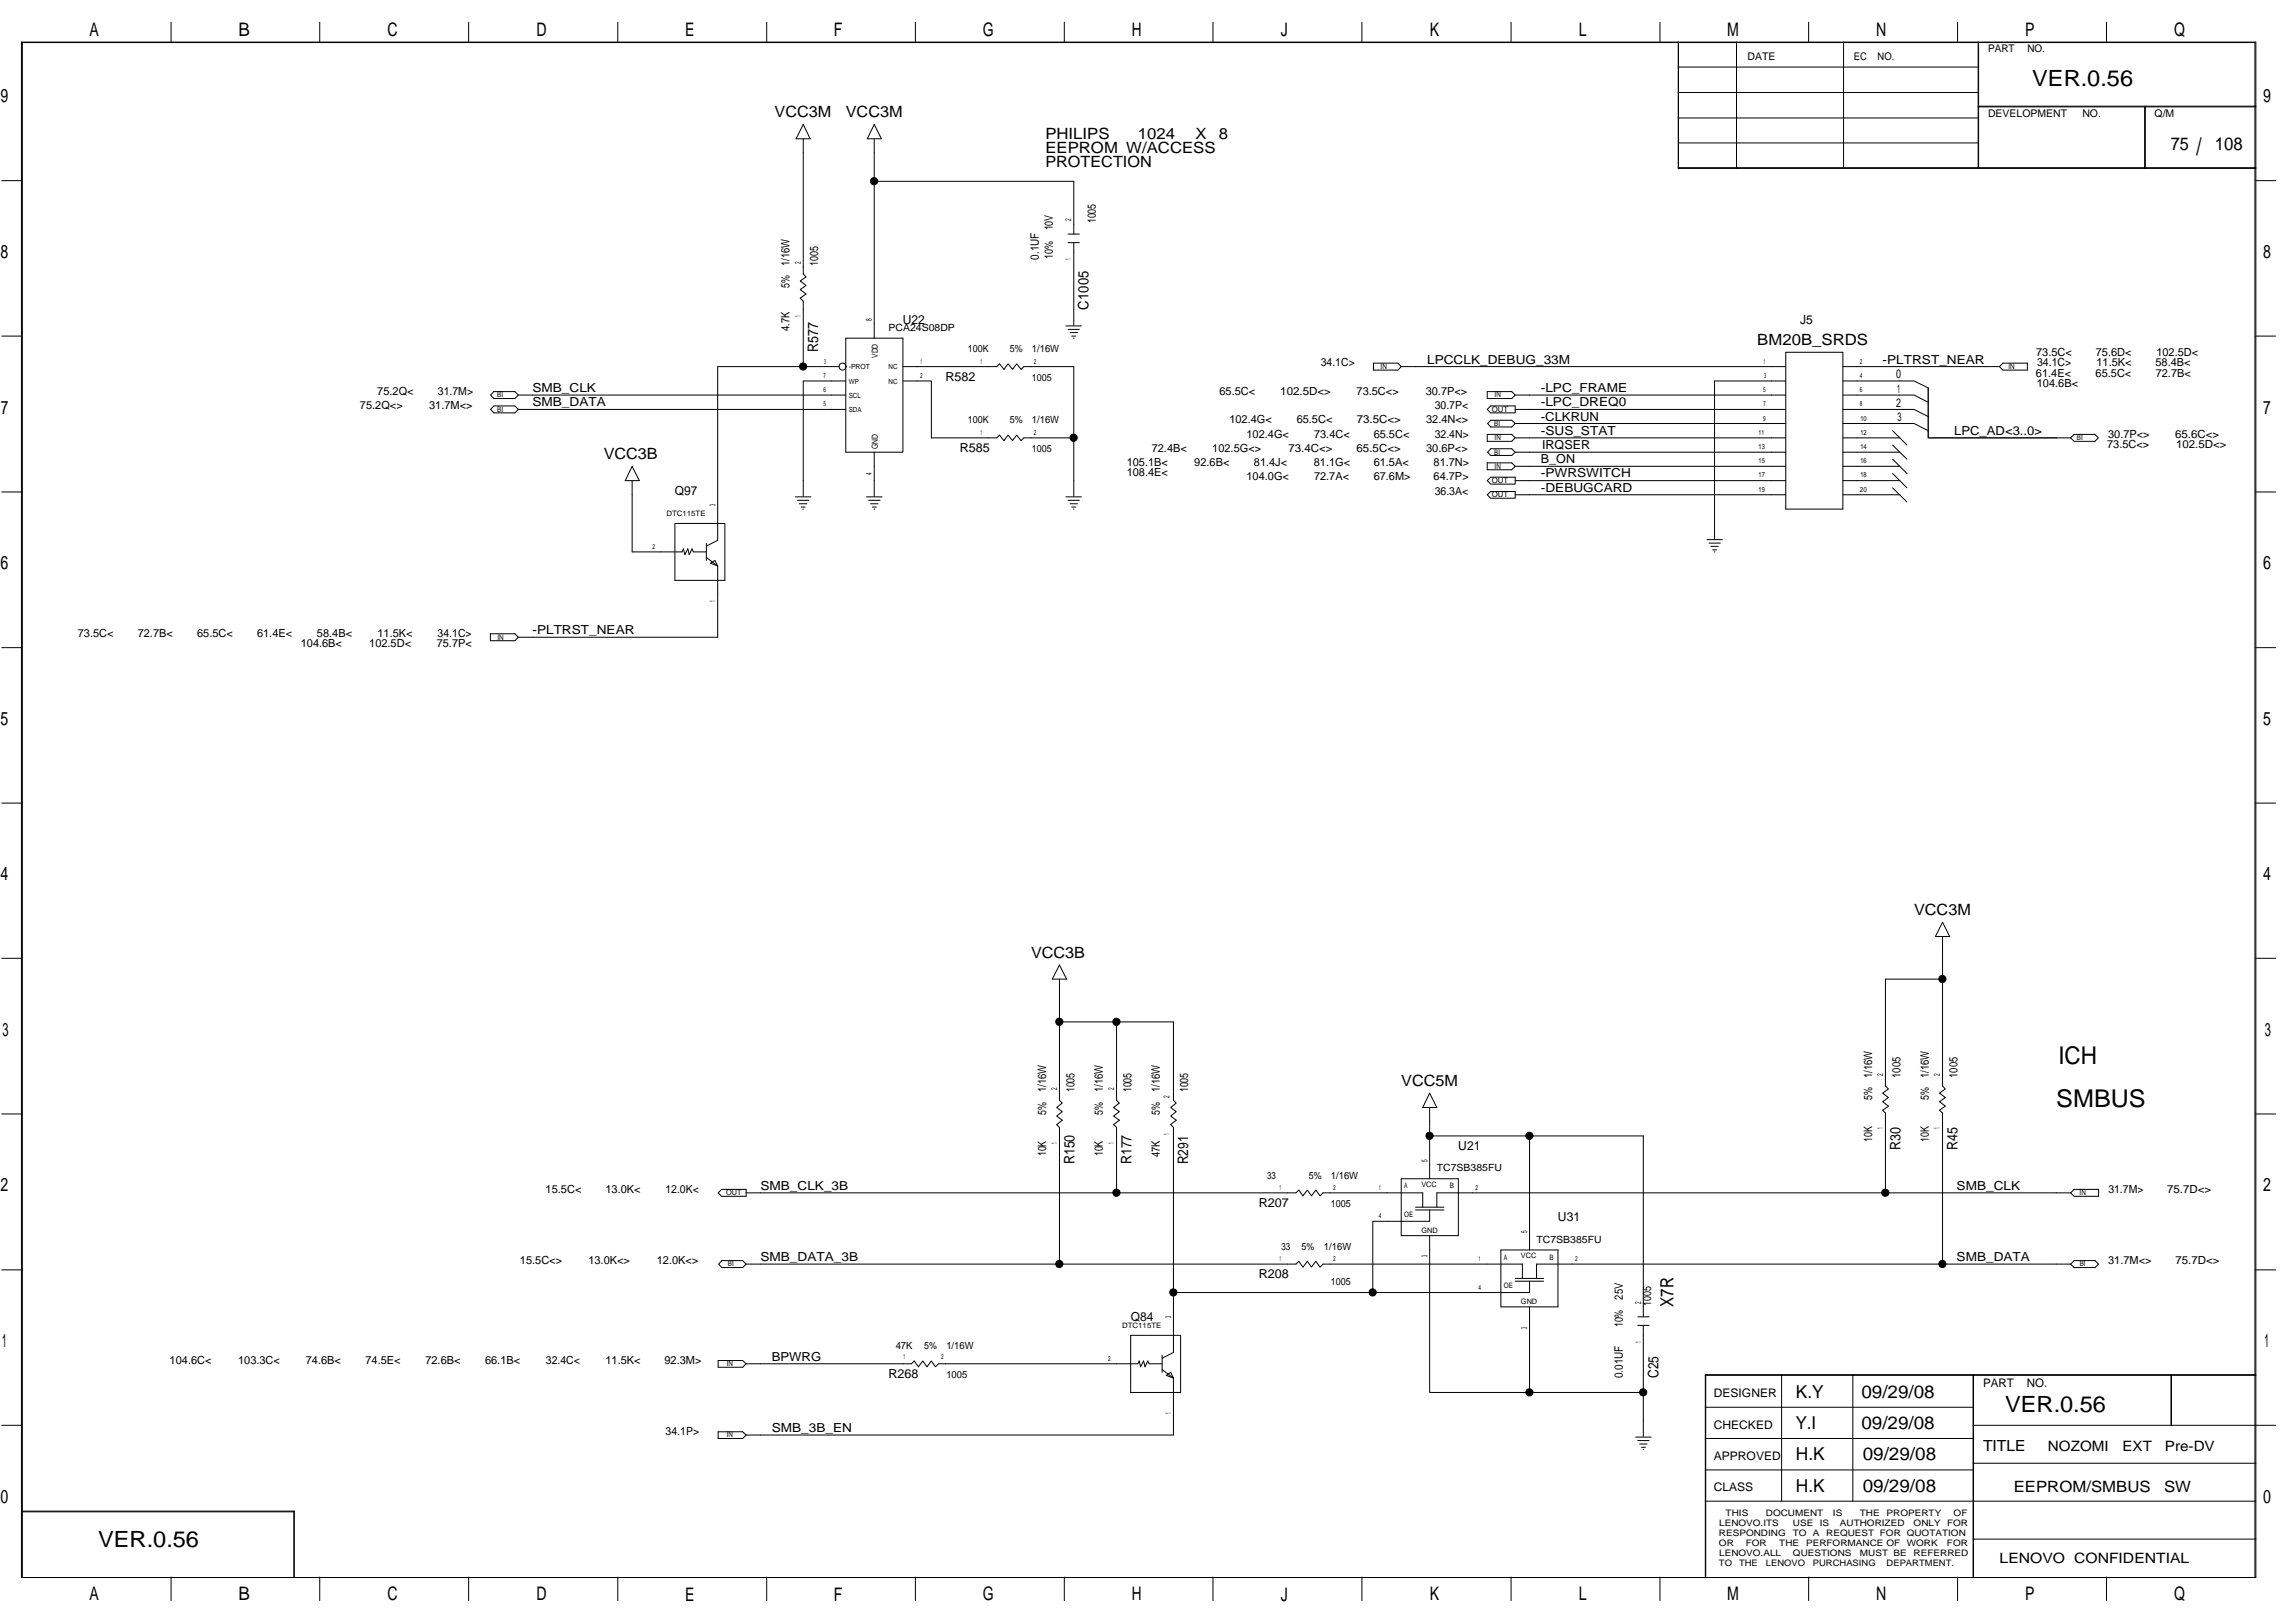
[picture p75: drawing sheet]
<svg xmlns="http://www.w3.org/2000/svg" width="420mm" height="297mm" viewBox="0 0 420 297" stroke-linecap="round" stroke-linejoin="round" font-family="sans-serif">
<defs><g id="words">
<g font-size="4.5">
<text x="376.8" y="194.8">ICH</text>
<text x="376.5" y="202.6">SMBUS</text>
</g>
<text font-size="4.4" x="402.1" y="28.4">/</text>
<g font-size="4.1">
<text x="372.1" y="15.7">VER.0.56</text>
<text x="367.1" y="258.4">VER.0.56</text>
<text x="18" y="283.2">VER.0.56</text>
</g>
<g font-size="3.4">
<text x="16.4" y="6.6">A</text>
<text x="43.6" y="6.6">B</text>
<text x="70.9" y="6.6">C</text>
<text x="98.2" y="6.6">D</text>
<text x="125.4" y="6.6">E</text>
<text x="152.7" y="6.6">F</text>
<text x="179.9" y="6.6">G</text>
<text x="207.2" y="6.6">H</text>
<text x="234.5" y="6.6">J</text>
<text x="261.8" y="6.6">K</text>
<text x="289" y="6.6">L</text>
<text x="316.2" y="6.6">M</text>
<text x="343.5" y="6.6">N</text>
<text x="370.8" y="6.6">P</text>
<text x="398" y="6.6">Q</text>
<text x=".1" y="18.8">9</text>
<text x="414.3" y="18.8">9</text>
<text x=".1" y="47.2">8</text>
<text x="414.3" y="47.2">8</text>
<text x=".2" y="75.7">7</text>
<text x="414.3" y="75.7">7</text>
<text x=".1" y="104.2">6</text>
<text x="414.3" y="104.2">6</text>
<text x=".1" y="132.7">5</text>
<text x="414.3" y="132.7">5</text>
<text x=".1" y="161.1">4</text>
<text x="414.3" y="161.1">4</text>
<text x=".5" y="189.6">3</text>
<text x="414.6" y="189.6">3</text>
<text x=".1" y="218.1">2</text>
<text x="414.3" y="218.1">2</text>
<text x=".4" y="246.6">1</text>
<text x="414.6" y="246.6">1</text>
<text x=".1" y="275.1">0</text>
<text x="414.3" y="275.1">0</text>
<text x="16.4" y="292.9">A</text>
<text x="43.6" y="292.9">B</text>
<text x="70.9" y="292.9">C</text>
<text x="98.2" y="292.9">D</text>
<text x="125.4" y="292.9">E</text>
<text x="152.7" y="292.9">F</text>
<text x="179.9" y="292.9">G</text>
<text x="207.2" y="292.9">H</text>
<text x="234.5" y="292.9">J</text>
<text x="261.8" y="292.9">K</text>
<text x="289" y="292.9">L</text>
<text x="316.2" y="292.9">M</text>
<text x="343.5" y="292.9">N</text>
<text x="370.8" y="292.9">P</text>
<text x="398" y="292.9">Q</text>
</g>
<g font-size="3.3">
<text x="397.4" y="27.4">75</text>
<text x="405.5" y="27.4">108</text>
<text x="306.4" y="239.2" transform="rotate(-90 306.4 239.2)">X7R</text>
<text x="328.8" y="255.8">K.Y</text>
<text x="340.8" y="255.8">09/29/08</text>
<text x="328.7" y="261.6">Y.I</text>
<text x="340.8" y="261.6">09/29/08</text>
<text x="328.8" y="267.3">H.K</text>
<text x="341" y="267.3">09/29/08</text>
<text x="328.8" y="273">H.K</text>
<text x="341" y="273">09/29/08</text>
</g>
<g font-size="2.8">
<text x="141.8" y="21.5">VCC3M</text>
<text x="154.8" y="21.5">VCC3M</text>
<text x="191.4" y="28">EEPROM W/ACCESS</text>
<text x="191.4" y="25.4">PHILIPS</text>
<text x="208.3" y="25.4">1024</text>
<text x="218.9" y="25.4">X</text>
<text x="223.1" y="25.4">8</text>
<text x="191.4" y="30.6">PROTECTION</text>
<text x="321.7" y="63.2">BM20B_SRDS</text>
<text x="110.5" y="84">VCC3B</text>
<text x="350.4" y="167.5">VCC3M</text>
<text x="188.8" y="175.3">VCC3B</text>
<text x="256.5" y="198.8">VCC5M</text>
<text x="363" y="265.6">TITLE</text>
<text x="368.7" y="273.1">EEPROM/SMBUS</text>
<text x="396.2" y="273.1">SW</text>
</g>
<g font-size="2.7">
<text x="199.3" y="56.7" transform="rotate(-90 199.3 56.7)">C1005</text>
<text x="149.8" y="64.5" transform="rotate(-90 149.8 64.5)">R577</text>
<text x="196.7" y="213.1" transform="rotate(-90 196.7 213.1)">R150</text>
<text x="207.1" y="213.1" transform="rotate(-90 207.1 213.1)">R177</text>
<text x="217.5" y="213.1" transform="rotate(-90 217.5 213.1)">R291</text>
<text x="347.9" y="210.5" transform="rotate(-90 347.9 210.5)">R30</text>
<text x="358.3" y="210.5" transform="rotate(-90 358.3 210.5)">R45</text>
<text x="303.6" y="252.2" transform="rotate(-90 303.6 252.2)">C25</text>
</g>
<g font-size="2.6">
<text x="374.9" y="265.5">NOZOMI</text>
<text x="388.6" y="265.5">EXT</text>
<text x="396.4" y="265.5">Pre-DV</text>
<text x="366.1" y="286.1">LENOVO CONFIDENTIAL</text>
</g>
<g font-size="2.3">
<text x="165.3" y="59.2">U22</text>
<text x="329.6" y="59.2">J5</text>
<text x="97.5" y="71.8">SMB_CLK</text>
<text x="173.1" y="69.7">R582</text>
<text x="261.3" y="66.5">LPCCLK_DEBUG_33M</text>
<text x="282.1" y="71.8">-LPC_FRAME</text>
<text x="344.7" y="66.5">-PLTRST_NEAR</text>
<text x="97.5" y="74.3">SMB_DATA</text>
<text x="282.1" y="77">-CLKRUN</text>
<text x="282.1" y="74.3">-LPC_DREQ0</text>
<text x="175.7" y="82.7">R585</text>
<text x="282.1" y="79.6">-SUS_STAT</text>
<text x="282.3" y="82.2">IRQSER</text>
<text x="357.7" y="79.6">LPC_AD&lt;3..0&gt;</text>
<text x="282.1" y="84.8">B_ON</text>
<text x="282.1" y="87.4">-PWRSWITCH</text>
<text x="123.6" y="90.5">Q97</text>
<text x="282.1" y="90">-DEBUGCARD</text>
<text x="97.5" y="116.1">-PLTRST_NEAR</text>
<text x="267" y="210.5">U21</text>
<text x="139.2" y="217.8">SMB_CLK_3B</text>
<text x="230.5" y="220.9">R207</text>
<text x="358.2" y="217.8">SMB_CLK</text>
<text x="285.2" y="223.5">U31</text>
<text x="139.2" y="230.8">SMB_DATA_3B</text>
<text x="230.5" y="233.9">R208</text>
<text x="358.2" y="230.8">SMB_DATA</text>
<text x="207" y="241.8">Q84</text>
<text x="141.3" y="249">BPWRG</text>
<text x="162.7" y="252.2">R268</text>
<text x="141.3" y="262.1">SMB_3B_EN</text>
</g>
<g font-size="2.2">
<text x="347.2" y="69.3">0</text>
<text x="347.3" y="71.8">1</text>
<text x="347.2" y="74.5">2</text>
<text x="347.4" y="77.1">3</text>
<text x="313.8" y="255.7">DESIGNER</text>
<text x="363" y="253.8">PART</text>
<text x="371.1" y="253.8">NO.</text>
<text x="313.8" y="261.5">CHECKED</text>
<text x="313.8" y="267.2">APPROVED</text>
<text x="313.8" y="272.9">CLASS</text>
</g>
<g font-size="2.1">
<text x="200.6" y="40.9" transform="rotate(-90 200.6 40.9)">1005</text>
<text x="190.2" y="47.5" transform="rotate(-90 190.2 47.5)">0.1UF</text>
<text x="192.8" y="47.4" transform="rotate(-90 192.8 47.4)">10%</text>
<text x="192.8" y="42.2" transform="rotate(-90 192.8 42.2)">10V</text>
<text x="144.6" y="52.7" transform="rotate(-90 144.6 52.7)">5%</text>
<text x="144.6" y="48.7" transform="rotate(-90 144.6 48.7)">1/16W</text>
<text x="149.8" y="48.7" transform="rotate(-90 149.8 48.7)">1005</text>
<text x="144.6" y="60.6" transform="rotate(-90 144.6 60.6)">4.7K</text>
<text x="342.7" y="197.3" transform="rotate(-90 342.7 197.3)">1/16W</text>
<text x="347.9" y="197.3" transform="rotate(-90 347.9 197.3)">1005</text>
<text x="353.1" y="197.3" transform="rotate(-90 353.1 197.3)">1/16W</text>
<text x="358.3" y="197.3" transform="rotate(-90 358.3 197.3)">1005</text>
<text x="191.5" y="199.9" transform="rotate(-90 191.5 199.9)">1/16W</text>
<text x="196.7" y="199.9" transform="rotate(-90 196.7 199.9)">1005</text>
<text x="201.9" y="199.9" transform="rotate(-90 201.9 199.9)">1/16W</text>
<text x="207.1" y="199.9" transform="rotate(-90 207.1 199.9)">1005</text>
<text x="212.3" y="199.9" transform="rotate(-90 212.3 199.9)">1/16W</text>
<text x="217.5" y="199.9" transform="rotate(-90 217.5 199.9)">1005</text>
<text x="342.7" y="201.4" transform="rotate(-90 342.7 201.4)">5%</text>
<text x="353.1" y="201.4" transform="rotate(-90 353.1 201.4)">5%</text>
<text x="191.5" y="204" transform="rotate(-90 191.5 204)">5%</text>
<text x="201.9" y="204" transform="rotate(-90 201.9 204)">5%</text>
<text x="212.3" y="204" transform="rotate(-90 212.3 204)">5%</text>
<text x="342.7" y="209" transform="rotate(-90 342.7 209)">10K</text>
<text x="353.1" y="209" transform="rotate(-90 353.1 209)">10K</text>
<text x="191.5" y="211.6" transform="rotate(-90 191.5 211.6)">10K</text>
<text x="201.9" y="211.6" transform="rotate(-90 201.9 211.6)">10K</text>
<text x="212.3" y="211.8" transform="rotate(-90 212.3 211.8)">47K</text>
<text x="297.1" y="237.9" transform="rotate(-90 297.1 237.9)">25V</text>
<text x="302.3" y="239" transform="rotate(-90 302.3 239)">1005</text>
<text x="297.1" y="242.9" transform="rotate(-90 297.1 242.9)">10%</text>
<text x="297.1" y="252.2" transform="rotate(-90 297.1 252.2)">0.01UF</text>
</g>
<g font-size="2">
<text x="372.8" y="65.2">73.5C&lt;</text>
<text x="383.7" y="65.2">75.6D&lt;</text>
<text x="394.8" y="65.2">102.5D&lt;</text>
<text x="241.8" y="67.1">34.1C&gt;</text>
<text x="372.7" y="68.9">61.4E&lt;</text>
<text x="372.9" y="70.8">104.6B&lt;</text>
<text x="372.9" y="67.1">34.1C&gt;</text>
<text x="383.7" y="68.9">65.5C&lt;</text>
<text x="383.8" y="67.1">11.5K&lt;</text>
<text x="394.6" y="67.1">58.4B&lt;</text>
<text x="394.7" y="68.9">72.7B&lt;</text>
<text x="65.9" y="74.9">75.2Q&lt;&gt;</text>
<text x="69.1" y="72.3">75.2Q&lt;</text>
<text x="78.6" y="74.9">31.7M&lt;&gt;</text>
<text x="80.2" y="72.3">31.7M&gt;</text>
<text x="223.3" y="72.3">65.5C&lt;</text>
<text x="225.1" y="77.5">102.4G&lt;</text>
<text x="234.4" y="72.3">102.5D&lt;&gt;</text>
<text x="237.4" y="77.5">65.5C&lt;</text>
<text x="248.4" y="72.3">73.5C&lt;&gt;</text>
<text x="248.4" y="77.5">73.5C&lt;&gt;</text>
<text x="261" y="72.3">30.7P&lt;&gt;</text>
<text x="261.1" y="77.5">32.4N&lt;&gt;</text>
<text x="262.7" y="74.9">30.7P&lt;</text>
<text x="210.9" y="82.7">72.4B&lt;</text>
<text x="221.9" y="82.7">102.5G&lt;&gt;</text>
<text x="228.2" y="80.1">102.4G&lt;</text>
<text x="235.9" y="82.7">73.4C&lt;&gt;</text>
<text x="240.6" y="80.1">73.4C&lt;</text>
<text x="248.4" y="82.7">65.5C&lt;&gt;</text>
<text x="251.5" y="80.1">65.5C&lt;</text>
<text x="261.1" y="82.7">30.6P&lt;&gt;</text>
<text x="262.7" y="80.1">32.4N&gt;</text>
<text x="385.8" y="82">73.5C&lt;&gt;</text>
<text x="385.9" y="80.1">30.7P&lt;&gt;</text>
<text x="398.2" y="80.1">65.6C&lt;&gt;</text>
<text x="398.4" y="82">102.5D&lt;&gt;</text>
<text x="206.3" y="85.3">105.1B&lt;</text>
<text x="206.3" y="87.2">108.4E&lt;</text>
<text x="218.6" y="85.3">92.6B&lt;</text>
<text x="228.2" y="87.9">104.0G&lt;</text>
<text x="229.6" y="85.3">81.4J&lt;</text>
<text x="240.5" y="85.3">81.1G&lt;</text>
<text x="240.6" y="87.9">72.7A&lt;</text>
<text x="251.5" y="85.3">61.5A&lt;</text>
<text x="251.5" y="87.9">67.6M&gt;</text>
<text x="262.5" y="85.3">81.7N&gt;</text>
<text x="262.5" y="87.9">64.7P&gt;</text>
<text x="262.7" y="90.5">36.3A&lt;</text>
<text x="14.3" y="116.6">73.5C&lt;</text>
<text x="25.2" y="116.6">72.7B&lt;</text>
<text x="36.1" y="116.6">65.5C&lt;</text>
<text x="47.1" y="116.6">61.4E&lt;</text>
<text x="55.1" y="118.5">104.6B&lt;</text>
<text x="58" y="116.6">58.4B&lt;</text>
<text x="67.6" y="118.5">102.5D&lt;</text>
<text x="69.1" y="116.6">11.5K&lt;</text>
<text x="80" y="118.5">75.7P&lt;</text>
<text x="80.1" y="116.6">34.1C&gt;</text>
<text x="99.9" y="218.3">15.5C&lt;</text>
<text x="110.9" y="218.3">13.0K&lt;</text>
<text x="121.8" y="218.3">12.0K&lt;</text>
<text x="386" y="218.3">31.7M&gt;</text>
<text x="396.7" y="218.3">75.7D&lt;&gt;</text>
<text x="95.2" y="231.3">15.5C&lt;&gt;</text>
<text x="107.7" y="231.3">13.0K&lt;&gt;</text>
<text x="120.3" y="231.3">12.0K&lt;&gt;</text>
<text x="385.9" y="231.3">31.7M&lt;&gt;</text>
<text x="398.3" y="231.3">75.7D&lt;&gt;</text>
<text x="31.1" y="249.6">104.6C&lt;</text>
<text x="43.6" y="249.6">103.3C&lt;</text>
<text x="56" y="249.6">74.6B&lt;</text>
<text x="66.9" y="249.6">74.5E&lt;</text>
<text x="77.9" y="249.6">72.6B&lt;</text>
<text x="88.8" y="249.6">66.1B&lt;</text>
<text x="99.9" y="249.6">32.4C&lt;</text>
<text x="110.9" y="249.6">11.5K&lt;</text>
<text x="121.7" y="249.6">92.3M&gt;</text>
<text x="121.9" y="262.6">34.1P&gt;</text>
</g>
<g font-size="1.9">
<text x="319.9" y="11">DATE</text>
<text x="339.4" y="11">EC</text>
<text x="343.7" y="11">NO.</text>
<text x="364" y="9.5">PART</text>
<text x="371.2" y="9.5">NO.</text>
<text x="364" y="21.3">DEVELOPMENT</text>
<text x="381.2" y="21.3">NO.</text>
<text x="394.5" y="21.3">Q/M</text>
</g>
<g font-size="1.8">
<text x="162.7" y="60.5">PCA24S08DP</text>
<text x="177.2" y="64.4">100K</text>
<text x="184.9" y="64.4">5%</text>
<text x="188.9" y="64.4">1/16W</text>
<text x="188.9" y="69.7">1005</text>
<text x="177.2" y="77.5">100K</text>
<text x="184.9" y="77.5">5%</text>
<text x="188.9" y="77.5">1/16W</text>
<text x="188.9" y="82.7">1005</text>
<text x="232" y="215.7">33</text>
<text x="239.6" y="215.7">5%</text>
<text x="243.7" y="215.7">1/16W</text>
<text x="263" y="214.4">TC7SB385FU</text>
<text x="243.7" y="220.9">1005</text>
<text x="281.3" y="227.4">TC7SB385FU</text>
<text x="234.6" y="228.7">33</text>
<text x="238.3" y="228.7">5%</text>
<text x="242.4" y="228.7">1/16W</text>
<text x="243.7" y="235.2">1005</text>
<text x="164" y="247">47K</text>
<text x="169.2" y="247">5%</text>
<text x="173.3" y="247">1/16W</text>
<text x="173.3" y="252.2">1005</text>
</g>
<g font-size="1.6">
<text x="314.7" y="281.2">RESPONDING</text>
<text x="314.7" y="279.3">LENOVO.ITS</text>
<text x="315.9" y="277.5">THIS</text>
<text x="323.3" y="277.5">DOCUMENT</text>
<text x="328.2" y="281.2">TO</text>
<text x="328.2" y="279.3">USE</text>
<text x="331.9" y="281.2">A</text>
<text x="333.2" y="279.3">IS</text>
<text x="334.3" y="281.2">REQUEST FOR QUOTATION</text>
<text x="335.6" y="277.5">IS</text>
<text x="336.8" y="279.3">AUTHORIZED</text>
<text x="340.5" y="277.5">THE</text>
<text x="345.4" y="277.5">PROPERTY</text>
<text x="350.3" y="279.3">ONLY</text>
<text x="356.5" y="279.3">FOR</text>
<text x="357.7" y="277.5">OF</text>
<text x="314.7" y="286.7">TO</text>
<text x="314.7" y="283">OR</text>
<text x="314.7" y="284.9">LENOVO.ALL</text>
<text x="318.4" y="286.7">THE</text>
<text x="319.6" y="283">FOR</text>
<text x="323.3" y="286.7">LENOVO</text>
<text x="325.7" y="283">THE</text>
<text x="328.2" y="284.9">QUESTIONS</text>
<text x="330.7" y="283">PERFORMANCE OF</text>
<text x="331.9" y="286.7">PURCHASING</text>
<text x="340.5" y="284.9">MUST BE</text>
<text x="345.4" y="286.7">DEPARTMENT.</text>
<text x="349.1" y="283">WORK</text>
<text x="350.3" y="284.9">REFERRED</text>
<text x="356.4" y="283">FOR</text>
</g>
<g font-size="1.5">
<text x="196.1" y="40.5" transform="rotate(-90 196.1 40.5)">2</text>
<text x="196.1" y="47.7" transform="rotate(-90 196.1 47.7)">1</text>
<text x="146.6" y="48.3" transform="rotate(-90 146.6 48.3)">2</text>
<text x="146.6" y="58.1" transform="rotate(-90 146.6 58.1)">1</text>
<text x="159.6" y="58.8" transform="rotate(-90 159.6 58.8)">8</text>
<text x="160.7" y="65.5" transform="rotate(-90 160.7 65.5)">VDD</text>
<text x="160.7" y="82.2" transform="rotate(-90 160.7 82.2)">GND</text>
<text x="159.6" y="86.9" transform="rotate(-90 159.6 86.9)">4</text>
<text x="131" y="92.5" transform="rotate(-90 131 92.5)">3</text>
<text x="131" y="110.2" transform="rotate(-90 131 110.2)">1</text>
<text x="344.8" y="196.9" transform="rotate(-90 344.8 196.9)">2</text>
<text x="355.2" y="196.9" transform="rotate(-90 355.2 196.9)">2</text>
<text x="193.5" y="199.6" transform="rotate(-90 193.5 199.6)">2</text>
<text x="204" y="199.6" transform="rotate(-90 204 199.6)">2</text>
<text x="214.1" y="200.9" transform="rotate(-90 214.1 200.9)">2</text>
<text x="193.5" y="209.3" transform="rotate(-90 193.5 209.3)">1</text>
<text x="204" y="209.3" transform="rotate(-90 204 209.3)">1</text>
<text x="214.1" y="207.8" transform="rotate(-90 214.1 207.8)">1</text>
<text x="344.8" y="206.7" transform="rotate(-90 344.8 206.7)">1</text>
<text x="355.2" y="206.7" transform="rotate(-90 355.2 206.7)">1</text>
<text x="261.3" y="212.6" transform="rotate(-90 261.3 212.6)">5</text>
<text x="279.6" y="225.6" transform="rotate(-90 279.6 225.6)">5</text>
<text x="261.3" y="230.1" transform="rotate(-90 261.3 230.1)">3</text>
<text x="300.4" y="238.7" transform="rotate(-90 300.4 238.7)">2</text>
<text x="214.4" y="241.1" transform="rotate(-90 214.4 241.1)">3</text>
<text x="279.6" y="243.2" transform="rotate(-90 279.6 243.2)">3</text>
<text x="300.4" y="245.8" transform="rotate(-90 300.4 245.8)">1</text>
<text x="214.4" y="258.9" transform="rotate(-90 214.4 258.9)">1</text>
</g>
<g font-size="1.4">
<text x="252.8" y="67.5">IN</text>
<text x="367.7" y="67.5">IN</text>
<text x="91" y="72.7">BI</text>
<text x="91" y="75.4">BI</text>
<text x="273.1" y="75.4">OUT</text>
<text x="273.5" y="77.9">BI</text>
<text x="273.6" y="72.7">IN</text>
<text x="273.5" y="83.2">BI</text>
<text x="273.6" y="80.6">IN</text>
<text x="380.2" y="80.6">BI</text>
<text x="273.1" y="88.4">OUT</text>
<text x="273.6" y="85.8">IN</text>
<text x="122" y="94.4">DTC115TE</text>
<text x="273.1" y="91">OUT</text>
<text x="91.1" y="117.1">IN</text>
<text x="132.9" y="218.7">OUT</text>
<text x="257.1" y="217.5">A</text>
<text x="260.2" y="217.3">VCC</text>
<text x="265.4" y="217.5">B</text>
<text x="380.7" y="218.7">IN</text>
<text x="257.1" y="222.7">OE</text>
<text x="260.2" y="225.6">GND</text>
<text x="133.3" y="231.8">BI</text>
<text x="275.3" y="230.5">A</text>
<text x="278.5" y="230.3">VCC</text>
<text x="283.7" y="230.5">B</text>
<text x="380.7" y="231.8">BI</text>
<text x="275.3" y="235.8">OE</text>
<text x="278.5" y="238.6">GND</text>
<text x="205.4" y="243">DTC115TE</text>
<text x="133" y="250">IN</text>
<text x="133" y="263">IN</text>
</g>
<g font-size="1.3">
<text x="150.7" y="71.8">6</text>
<text x="150.8" y="69.1">7</text>
<text x="150.9" y="66.5">3</text>
<text x="155.4" y="67.6">-PROT</text>
<text x="155.4" y="70.2">WP</text>
<text x="162.7" y="67.6">NC</text>
<text x="162.7" y="70.2">NC</text>
<text x="168.4" y="69.1">2</text>
<text x="168.5" y="66.5">1</text>
<text x="179.5" y="66.5">1</text>
<text x="189.3" y="66.5">2</text>
<text x="322.8" y="71.8">5</text>
<text x="322.9" y="66.5">1</text>
<text x="322.9" y="69.1">3</text>
<text x="340.5" y="71.8">6</text>
<text x="340.5" y="69.1">4</text>
<text x="340.5" y="66.5">2</text>
<text x="150.7" y="74.3">5</text>
<text x="155.4" y="72.8">SCL</text>
<text x="155.4" y="75.4">SDA</text>
<text x="322.8" y="77">9</text>
<text x="322.9" y="74.3">7</text>
<text x="340.5" y="74.3">8</text>
<text x="340.6" y="77">10</text>
<text x="179.5" y="79.6">1</text>
<text x="189.3" y="79.6">2</text>
<text x="321.9" y="82.2">13</text>
<text x="321.9" y="79.6">11</text>
<text x="340.6" y="82.2">14</text>
<text x="340.6" y="79.6">12</text>
<text x="321.9" y="87.4">17</text>
<text x="321.9" y="84.8">15</text>
<text x="340.6" y="87.4">18</text>
<text x="340.6" y="84.8">16</text>
<text x="321.9" y="90">19</text>
<text x="340.5" y="90">20</text>
<text x="119.5" y="100.4">2</text>
<text x="234.3" y="217.8">1</text>
<text x="244" y="217.8">2</text>
<text x="252.5" y="217.8">1</text>
<text x="270.1" y="217.8">2</text>
<text x="252.4" y="223">4</text>
<text x="234.3" y="230.8">1</text>
<text x="244" y="230.8">2</text>
<text x="270.8" y="230.8">1</text>
<text x="288.4" y="230.8">2</text>
<text x="270.7" y="236">4</text>
<text x="165.4" y="248.8">1</text>
<text x="172.3" y="248.8">2</text>
<text x="202.9" y="249">2</text>
</g>
</g></defs>
<path d="M353 71v9.1h23.5" fill="none" stroke="#000" stroke-width=".25"/>
<g fill="none" stroke="#000" stroke-width=".18">
<path d="M3.9 7.7h409.1v281h-409.1zM31.3 4.1v3.6M58.5 4.1v3.6M85.8 4.1v3.6M113.1 4.1v3.6M140.4 4.1v3.6M167.6 4.1v3.6M194.8 4.1v3.6M222.1 4.1v3.6M249.3 4.1v3.6M276.6 4.1v3.6M303.9 4.1v3.6"/>
<path d="M307.2 7.7v23.1h105.8M307.2 12.3h55M307.2 16.9h55M307.3 7.7v23.1M317.9 7.7v23.1M331.1 4.1v3.6M337.5 7.7v23.1M358.4 4.1v3.6M362.2 7.7v23.1M362.2 19.4h50.8M362.2 19.6h50.8M385.6 4.1v3.6"/>
<path d="M392.6 19.6v11.2M392.8 19.6v11.2M.3 33.1h3.6M147.1 25.4v24.8l.5 .5-1.1 .7 1.1 .8-1.1 .8 1.1 .8-1.1 .8 .6 .5v12h6.5M147.1 22.8l1.2 2.6h-2.6zM160.1 25.4v7.8M160.1 22.8l1.3 2.6h-2.6zM307.2 30.7h105.8M307.2 21.6h55M307.3 26.2h54.9M413 33.1h3.6M195.1 59.6h2.9"/>
<path d="M195.5 42.8h2.1M195.5 44.4h2.1M196.6 42.8v-9.6h-36.5v28.7M196.6 44.4v15.1M.3 61.5h3.6M90.4 74.3h3.9l.6 .6-.6 .7h-3.9l-.6-.7zM90.4 71.7h3.9l.6 .6-.6 .6h-3.9l-.6-.6zM94.9 74.9h59.9M94.9 72.3h59.9M147.1 67.1h-15.7v31.8l-2.1 1M154.8 61.9h10.5v20.9h-10.5zM154.8 69.7h-7.7v21.1"/>
<path d="M165.3 69.7h5.2v10.4h12l.5-.5 .8 1 .8-1 .8 1 .7-1 .8 1 .5-.5h9.2v10.7M165.3 67.1h17.2l.5-.5 .8 1 .8-1 .8 1 .7-1 .8 1 .5-.5h9.2v13M195.5 60.3h2.1M195.9 60.9h1.4M196.2 61.5h.7M196.5 61.9h.1M251.4 66.5h4.5l.6 .6-.6 .6h-4.5zM272.3 71.7h4.5l.6 .6-.6 .6h-4.5zM272.3 74.9l.6-.6h4.5v1.3h-4.5zM272.3 79.5h4.5l.6 .6-.6 .7h-4.5zM272.9 76.9h3.9l.6 .6-.6 .6h-3.9l-.5-.6zM326.9 67.1h-70.4"/>
<path d="M326.9 69.7h-13v28.9M326.9 72.3h-49.5M326.9 74.9h-49.5M326.9 77.5h-49.5M326.9 64.5h10.5v28.7h-10.5zM337.4 69.7h13l2.6 1.3M337.4 72.3h13l2.6 1.3M337.4 74.9h13l2.6 1.3M337.4 77.5h13l2.6 1.3M337.4 67.1h28.6M346.5 78.8l2.6 2.6M366.7 66.5h4.5v1.2h-4.5l-.7-.6z"/>
<path d="M413 61.5h3.6M.3 90h3.6M115.7 88v13h9.2l.2-.5 .3 1 .5-1 .3 1 .5-1 .2 .5h2.4M115.7 85.3l1.3 2.7h-2.5zM123.6 95.8h9.1v10.4h-9.1zM129.3 99.4v3.2M145.6 90.9h2.9M146 91.6h2.1M146.3 92.2h1.4M146.7 92.8h.7M147 93.2h.1M158.7 90.9h2.8"/>
<path d="M159 91.6h2.1M159.4 92.2h1.3M159.7 92.8h.7M160 93.2h.1M160.1 82.8v8M195.1 90.9h2.9M195.5 91.6h2.1M195.9 92.2h1.4M196.2 92.8h.7M196.5 93.2h.1M272.3 84.7h4.5l.6 .6-.6 .7h-4.5zM272.3 90.6l.6-.6h4.5v1.2h-4.5z"/>
<path d="M272.3 88l.6-.7h4.5v1.3h-4.5zM272.9 82.1h3.9l.6 .7-.6 .6h-3.9l-.5-.6zM312.5 98.8h2.8M312.9 99.4h2M313.2 100h1.4M326.9 80.1h-49.5M326.9 82.8h-49.5M326.9 85.3h-49.5M326.9 88h-49.5M326.9 90.6h-49.5M337.4 80.1h10.4M337.4 82.8h10.4"/>
<path d="M337.4 85.3h10.4M337.4 88h10.4M337.4 90.6h10.4M346.5 89.3l2.6 2.6M346.5 86.7l2.6 2.6M346.5 84l2.6 2.7M346.5 81.4l2.6 2.6M376.5 80.1h2.6M379.1 80.1l.6-.6h3.8l.7 .6-.7 .7h-3.8zM413 90h3.6M.3 118.5h3.6M89.8 116h4.5l.6 .6-.6 .7h-4.5z"/>
<path d="M129.3 102l2.1 1.6M130.1 103.1l.8-.5 .5 1zM131.4 103.6v13h-36.5M313.6 100.6h.7M313.8 101h.2M413 118.5h3.6M.3 147h3.6M413 147h3.6M.3 175.4h3.6M194 179.2v22.2l.5 .5-1 .8 1 .8-1 .8 1 .7-1 .8 .5 .5v25.1M194 176.6l1.3 2.6h-2.7zM355.6 171.4v7.8h-10.4v19.6l.5 .5-1 .8 1 .8-1 .7 1 .8-1 .8 .5 .5v14.6"/>
<path d="M355.6 168.8l1.3 2.6h-2.6zM355.6 179.2v19.6l.5 .5-1 .8 1 .8-1 .7 1 .8-1 .8 .5 .5v27.7M413 175.4h3.6M194 187h20.8v14.4l.5 .5-1 .8 1 .8-1 .8 1 .7-1 .8 .5 .5v30.3h65.2v-2.1M204.4 187v14.4l.5 .5-1 .8 1 .8-1 .8 1 .7-1 .8 .5 .5v12M.3 203.9h3.6M131.5 218.3l.6-.6h4.5v1.2h-4.5zM136.6 218.3h100.7l.5-.5 .7 1.1 .8-1.1 .8 1.1 .8-1.1 .8 1.1 .5-.6h18.3v2.6M256.5 215.7h10.5v10.4h-10.5zM261.7 200.1l1.3 2.6h-2.5zM261.7 202.7v13M261.7 207.9h39.2v33.1"/>
<path d="M280 207.9v20.9M379.1 218.3l.6-.6h4.5v1.2h-4.5zM379.1 218.3h-116.1v2.6M413 203.9h3.6M.3 232.4h3.6M132.2 230.7h3.8l.6 .7-.6 .6h-3.8l-.6-.6zM136.6 231.4h100.7l.5-.6 .7 1.1 .8-1.1 .8 1.1 .8-1.1 .8 1.1 .5-.5h36.5v2.6M214.8 236.6v10.9l-2 1.1M259.2 220.9h5.2M259.2 221.4h5.2M261.7 221.4v2.1h-10.4v13.1M261.7 226.1v28.7h18.3"/>
<path d="M274.8 228.8h10.4v10.4h-10.4zM277.4 234h5.2M277.4 234.5h5.2M280 239.2v15.6M379.1 231.4l.6-.7h3.9l.6 .7-.6 .6h-3.9zM379.1 231.4h-97.8v2.6M413 232.4h3.6M131.5 249h4.5l.6 .6-.6 .6h-4.5zM136.6 249.6h30.3l.5-.5 .7 1 .8-1 .8 1 .8-1 .8 1 .5-.5h36.5l.3-.5 .2 1 .6-1 .2 1 .5-1 .3 .5h2.4M207 244.4h9.1v10.4h-9.1zM212.8 248v3.2M212.8 250.7l2 1.5"/>
<path d="M213.5 251.7l.8-.5 .5 1zM214.8 252.2v10.4h-78.2M280 254.8h20.9M299.8 241h2.1M299.8 242.6h2.1M300.9 242.6v20.3M312.2 251.7h100.8M312.2 257.6h49M312.3 251.6v37M326.2 251.6v23.1M339.2 251.6v23.1M361.2 251.6v37"/>
<path d="M361.3 251.6v37M397.5 251.6v9.3M413 251.6h-100.8v37M.3 260.9h3.6M3.9 276.6h50v12M3.9 276.7h50M53.8 276.6v12M131.5 262h4.5l.6 .6-.6 .7h-4.5zM299.5 263h2.8M299.8 263.7h2.1M300.2 264.3h1.3M300.5 264.9h.7"/>
<path d="M300.8 265.3h.1M312.2 274.7h100.8M312.2 263.3h49M312.2 269h49M361.2 267.8h51.8M361.2 260.9h55.4M4.1 288.6v-280.8h408.7v280.8M31.3 288.6v4.3M58.5 288.6v4.3M85.8 288.6v4.3M113.1 288.6v4.3M140.4 288.6v4.3"/>
<path d="M167.6 288.6v4.3M194.8 288.6v4.3M222.1 288.6v4.3M249.3 288.6v4.3M276.6 288.6v4.3M303.9 288.6v4.3M331.1 288.6v4.3M358.4 288.6v4.3M361.2 281.7h51.8M385.6 288.6v4.3"/>
<circle cx="154.2" cy="67.1" r=".64"/>
</g>
<g fill="#000" stroke="#000" stroke-width=".18">
<circle cx="160" cy="33.2" r=".66"/>
<circle cx="147" cy="67.1" r=".66"/>
<circle cx="196.6" cy="80.1" r=".66"/>
<circle cx="355.6" cy="179.2" r=".66"/>
<circle cx="193.9" cy="187" r=".66"/>
<circle cx="204.4" cy="187" r=".66"/>
<circle cx="204.4" cy="218.3" r=".66"/>
<circle cx="261.7" cy="207.9" r=".66"/>
<circle cx="280" cy="207.9" r=".66"/>
<circle cx="345.1" cy="218.3" r=".66"/>
<circle cx="193.9" cy="231.3" r=".66"/>
<circle cx="214.8" cy="236.5" r=".66"/>
<circle cx="251.3" cy="236.5" r=".66"/>
<circle cx="355.6" cy="231.3" r=".66"/>
<circle cx="280" cy="254.8" r=".66"/>
<circle cx="300.8" cy="254.8" r=".66"/>
</g>
<use href="#words"/>
</svg>
